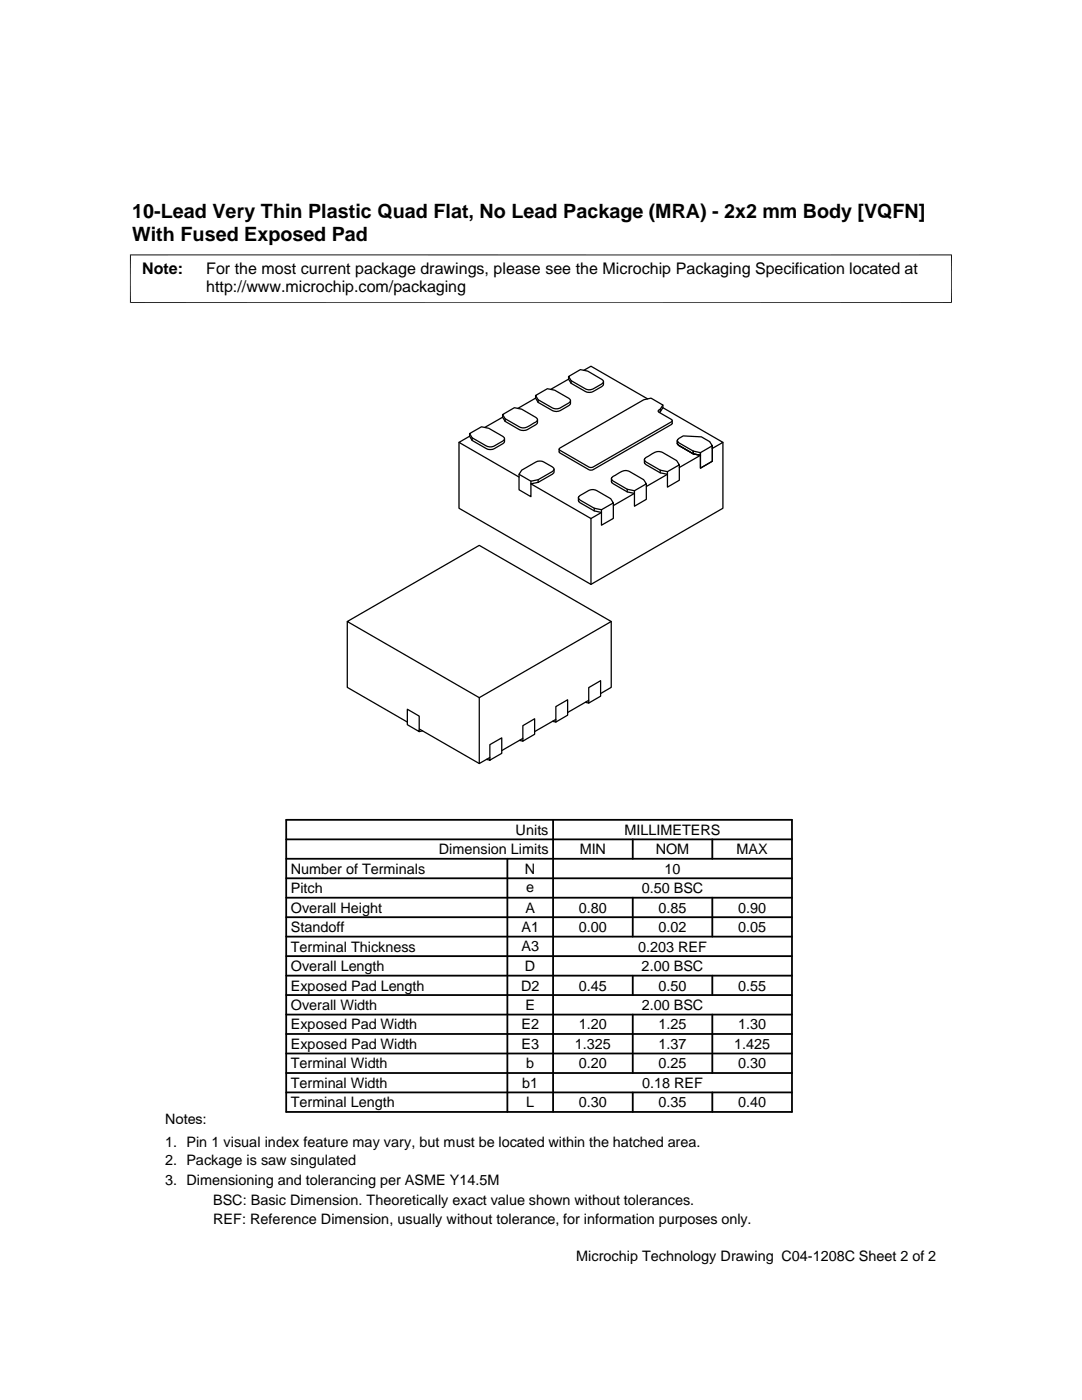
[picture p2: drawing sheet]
<svg xmlns="http://www.w3.org/2000/svg" width="216mm" height="279mm" viewBox="0 0 216 279" stroke-linecap="round" stroke-linejoin="round" font-family="sans-serif">
<defs><g id="words">
<g font-size="3.9">
<text x="26.4" y="43.5">10-Lead Very Thin Plastic Quad Flat, No Lead Package (MRA) - 2x2 mm Body [VQFN]</text>
<text x="26.4" y="48">With Fused Exposed Pad</text>
</g>
<g font-size="3.2">
<text x="28.4" y="54.6">Note:</text>
<text x="41.1" y="54.6">For the most current package drawings, please see the Microchip Packaging Specification located at</text>
<text x="41.1" y="58.3">http://www.microchip.com/packaging</text>
</g>
<g font-size="2.9">
<text x="102.9" y="166.6">Units</text>
<text x="124.6" y="166.6">MILLIMETERS</text>
<text x="87.6" y="170.5">Dimension Limits</text>
<text x="115.7" y="170.5">MIN</text>
<text x="130.8" y="170.5">NOM</text>
<text x="147" y="170.5">MAX</text>
<text x="58" y="174.4">Number of Terminals</text>
<text x="58" y="178.2">Pitch</text>
<text x="104.8" y="174.4">N</text>
<text x="105" y="178">e</text>
<text x="128" y="178.2">0.50 BSC</text>
<text x="132.6" y="174.4">10</text>
<text x="58" y="182.1">Overall Height</text>
<text x="104.8" y="182.1">A</text>
<text x="115.5" y="182.1">0.80</text>
<text x="131.4" y="182.1">0.85</text>
<text x="147.3" y="182.1">0.90</text>
<text x="58" y="189.9">Terminal Thickness</text>
<text x="58" y="186">Standoff</text>
<text x="104.1" y="189.9">A3</text>
<text x="104.1" y="186">A1</text>
<text x="115.5" y="186">0.00</text>
<text x="127.3" y="189.9">0.203 REF</text>
<text x="131.4" y="186">0.02</text>
<text x="147.3" y="186">0.05</text>
<text x="58" y="193.8">Overall Length</text>
<text x="58" y="197.7">Exposed Pad Length</text>
<text x="104" y="197.7">D2</text>
<text x="104.8" y="193.8">D</text>
<text x="115.5" y="197.7">0.45</text>
<text x="128" y="193.8">2.00 BSC</text>
<text x="131.4" y="197.7">0.50</text>
<text x="147.3" y="197.7">0.55</text>
<text x="58" y="201.6">Overall Width</text>
<text x="104.8" y="201.6">E</text>
<text x="128" y="201.6">2.00 BSC</text>
<text x="58" y="205.4">Exposed Pad Width</text>
<text x="58" y="209.3">Exposed Pad Width</text>
<text x="104" y="205.4">E2</text>
<text x="104" y="209.3">E3</text>
<text x="114.7" y="209.3">1.325</text>
<text x="115.5" y="205.4">1.20</text>
<text x="131.4" y="209.3">1.37</text>
<text x="131.4" y="205.4">1.25</text>
<text x="146.5" y="209.3">1.425</text>
<text x="147.3" y="205.4">1.30</text>
<text x="58" y="213.2">Terminal Width</text>
<text x="105" y="213.2">b</text>
<text x="115.5" y="213.2">0.20</text>
<text x="131.4" y="213.2">0.25</text>
<text x="147.3" y="213.2">0.30</text>
<text x="58" y="217.1">Terminal Width</text>
<text x="58" y="221">Terminal Length</text>
<text x="104.2" y="217.1">b1</text>
<text x="105" y="221">L</text>
<text x="115.5" y="221">0.30</text>
<text x="128.1" y="217.1">0.18 REF</text>
<text x="131.4" y="221">0.35</text>
<text x="147.3" y="221">0.40</text>
<text x="32.9" y="224.3">Notes:</text>
<text x="32.9" y="228.9">1. Pin 1 visual index feature may vary, but must be located within the hatched area.</text>
<text x="32.9" y="232.6">2. Package is saw singulated</text>
<text x="32.9" y="236.5">3. Dimensioning and tolerancing per ASME Y14.5M</text>
<text x="42.5" y="244.3">REF: Reference Dimension, usually without tolerance, for information purposes only.</text>
<text x="42.5" y="240.6">BSC: Basic Dimension. Theoretically exact value shown without tolerances.</text>
<text x="115" y="251.7">Microchip Technology Drawing C04-1208C Sheet 2 of 2</text>
</g>
</g></defs>
<g fill="none" stroke="#000" stroke-width=".25">
<path d="M106.9 79.5l-3.6 2M106.9 78.9l2.3-1.3 1.5 .3 3.1 1.8v.5l-1.2 .8a2.33 2.33 0 0 1-2.4 .4l-2.8-1.6zM106.9 78.9v.6l.5 .8 2.8 1.6a1.75 1.75 0 0 0 1.6 0l2-1.2v-.7M107.4 79.8v.5M113.5 75.1l2.3-1.3 1.5 .3 2.8 1.6 .3 .5a.9 .9 0 0 1-.8 .7l-.4 .2a2.39 2.39 0 0 1-2.4 .5l-2.8-1.6zM113.5 75.1v.6l.5 .8 2.8 1.6a1.75 1.75 0 0 0 1.6 0l1.9-1.2 .1-.7M113.5 75.7l-3.6 2M114 76v.5M116.5 73.9l1.4-.8 11.3 6.5M91.6 88.3v13.1l26.3 15.2 26.4-15.2v-13.1M93.7 87.1l-2.1 1.2 12 6.9M93.7 86.5l2.4-1.3 1.4 .3 3.1 1.8v.5l-1.2 .8a2.33 2.33 0 0 1-2.4 .4l-2.8-1.6z"/>
<path d="M93.7 86.5v.6l.5 .8 2.8 1.6a1.75 1.75 0 0 0 1.6 0l2-1.2 .1-.7M94.2 87.4v.5M100.3 83.3l-3.6 2M100.3 82.7l2.3-1.3 1.5 .3 3.1 1.8v.5l-1.2 .7a2.34 2.34 0 0 1-2.4 .5l-2.8-1.6zM100.3 82.7v.6l.5 .8 2.8 1.6a1.94 1.94 0 0 0 1.6 0l2-1.2 .1-.7M100.8 83.6v.5M103.6 94.7v3l2.3 1.4v-3.1M104.1 93.8l2.8-1.6a1.71 1.71 0 0 1 1.6 0l1.7 1 .3 .3v.3l-.3 .3-2.8 1.6-1.5 .3-2.3-1.3zM107.4 95.7v.6M110.6 93.6l-.1 .7-.3 .3-2.8 1.7-1.5 .3 12 6.9 2.1-1.2-1.4-.3-2.9-1.7-.3-.3v-.7M111.6 89.5l16.9-9.7 1.4-.3 2.4 1.3-.6 .9-.3 .2v.2l2.7 1.7-.1 .4-15.8 9.1-.7-.1-5.8-3.3zM115.5 99.1l1.2-.8a2.33 2.33 0 0 1 2.3-.4l2.9 1.6 .5 .9-2.4 1.3-1.4-.3-2.9-1.6-.3-.3z"/>
<path d="M122 95.5v.7l.3 .3 2.9 1.7 1.4 .3-4.2 2.4M122.1 95.3l1.1-.7a2.34 2.34 0 0 1 2.4-.5l2.8 1.6 .6 .9-2.4 1.3-1.4-.3-2.9-1.6-.3-.3zM125.2 97.6v.6M128.6 91.7v.7l.3 .3 2.8 1.7 1.5 .3-4.2 2.4M128.7 91.5l1.2-.8a2.31 2.31 0 0 1 2.3-.4l2.8 1.6 .6 .9-2.4 1.3-1.5-.3-2.8-1.6-.3-.3zM129 96.6v3.1l-2.4 1.3v-3.1M131.7 81.7v.5M131.7 93.8v.6M132.3 81.4l12 6.9-2.2 1.2v-.5v3.1l-2.3 1.3v-3.1M132.3 80.8v.6l-.7 .9M134.1 83.9v.6l-.1 .2-15.8 9.1-.7-.1-5.8-3.3-.1-.2v-.6M135.2 87.9v.7l.3 .3 2.8 1.7 1.5 .3-4.2 2.4"/>
<path d="M135.2 87.7l1.1-.7 3.7 .2 1.6 .9 .5 .9-2.3 1.3-1.5-.3-2.8-1.6-.3-.3zM135.6 92.8v3l-2.4 1.4v-3.1M138.3 90v.6M117.9 103.5v13.1M118.6 101.4v.6M122.4 100.4v3.1l-2.4 1.3v-3.1M69.3 124l26.3-15.2 26.4 15.2-26.4 15.2zM69.3 124v13.2l12 6.9M95.6 139.2v13.2M117.5 139.8l-4.2 2.4M117.5 137.2l2.3-1.4v3.1l-2.3 1.4zM122 124v13.2l-2.2 1.2"/>
<path d="M81.3 141.5l2.4 1.4v3.1l-2.4-1.4zM83.7 145.5l11.9 6.9 2.1-1.2M84.3 145.9l-.6 .1M97.1 151.6l.6 .1v-3.1l2.4-1.3v3l-2.4 1.4M103.7 147.8l.6 .1M104.3 147.4l-4.2 2.4M104.3 144.8l2.4-1.4v3.1l-2.4 1.4zM110.2 144l.7 .1M110.9 141l2.4-1.3v3l-2.4 1.4zM110.9 143.6l-4.2 2.4M116.8 140.2l.7 .1"/>
</g>
<path d="M26 50.8v9.7M189.9 50.8v9.7M189.9 50.9h-164M189.9 60.4h-164" fill="none" stroke="#000" stroke-width=".2"/>
<g fill="none" stroke="#000" stroke-width=".36">
<path d="M57.1 179.2h100.9M57.1 175.3h100.9M57.1 171.4h100.9M57.1 167.5h100.9M57.1 163.6h100.9v58.3h-100.9zM101.2 171.4v50.5M110.4 163.6v58.3M126.3 167.5v3.9M126.3 179.2v7.7M142.1 167.5v3.9M142.1 179.2v7.7M57.1 183h100.9"/>
<path d="M57.1 194.7h100.9M57.1 190.8h100.9M57.1 186.9h100.9M57.1 198.6h100.9M126.3 194.7v3.9M142.1 194.7v3.9M57.1 218h100.9M57.1 202.5h100.9M57.1 206.4h100.9M57.1 210.2h100.9M57.1 214.1h100.9M126.3 202.5v11.6"/>
<path d="M126.3 218v3.9M142.1 202.5v11.6M142.1 218v3.9"/>
</g>
<use href="#words"/>
</svg>
